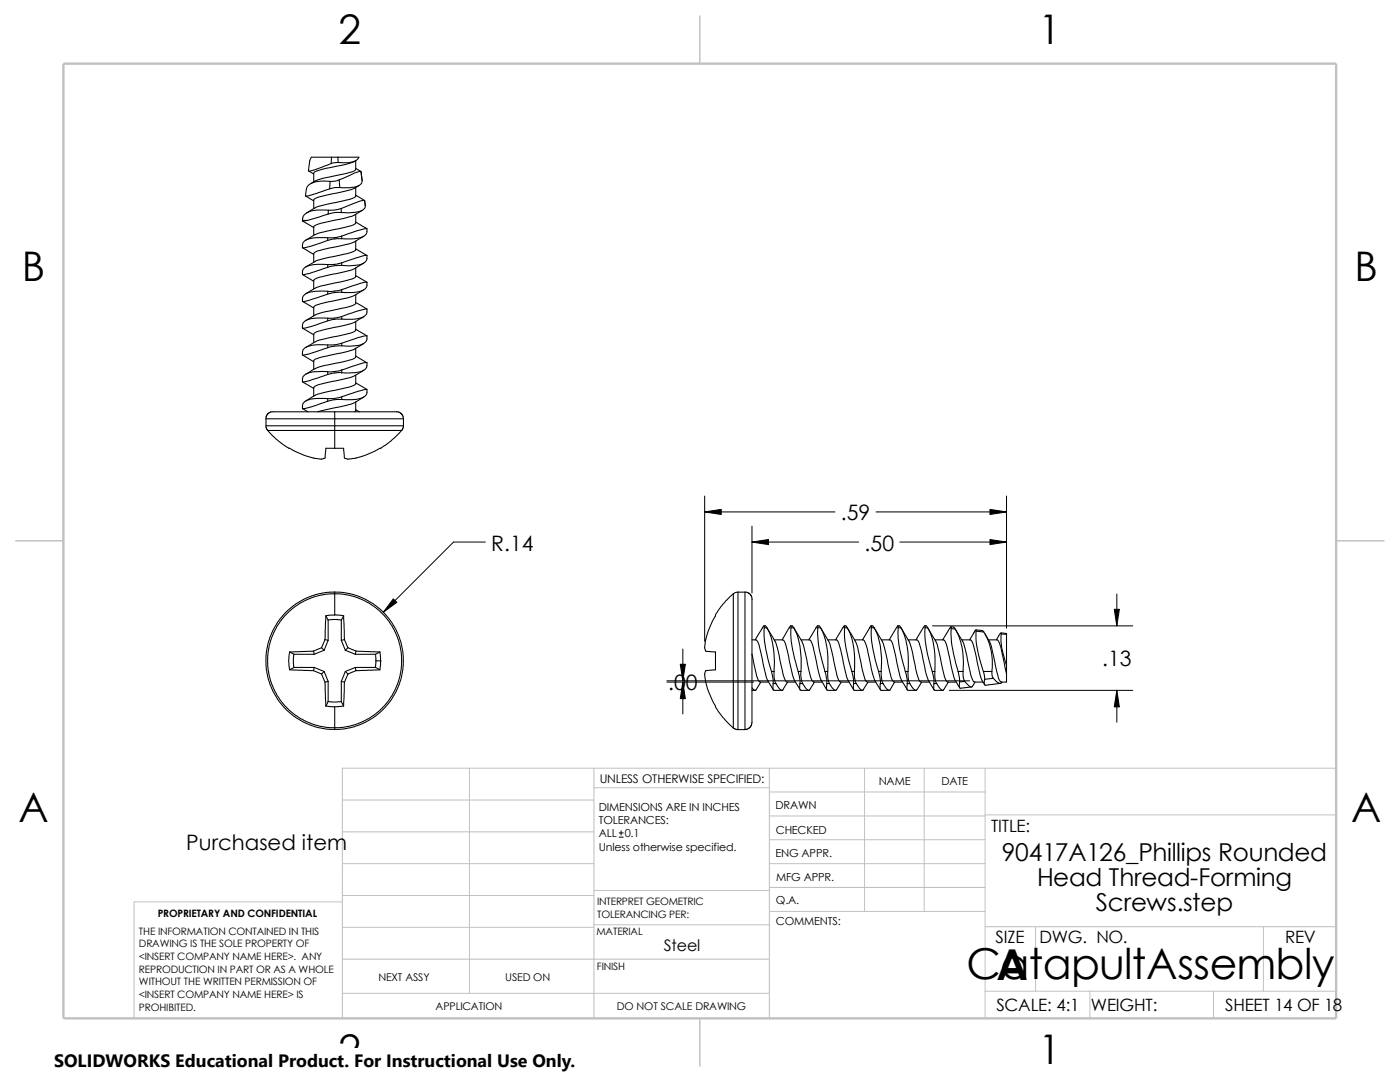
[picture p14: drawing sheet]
<svg xmlns="http://www.w3.org/2000/svg" width="279mm" height="216mm" viewBox="0 0 279 216" stroke-linecap="round" stroke-linejoin="round" font-family="sans-serif">
<defs><g id="words">
<g font-size="8.5">
<text x="192.9" y="195.3">CatapultAssembly</text>
<text x="198.8" y="195.5">A</text>
</g>
<g font-size="8.1">
<text x="67.6" y="8.8">2</text>
<text x="207.3" y="8.8">1</text>
<text x="4.4" y="56.1">B</text>
<text x="270.3" y="56.1">B</text>
<text x="3.7" y="164.1">A</text>
<text x="269.6" y="164.1">A</text>
<text x="67.6" y="212.3">2</text>
<text x="207.3" y="212.3">1</text>
</g>
<g font-size="4.9">
<text x="199.9" y="171.8">90417A126_Phillips Rounded</text>
<text x="207" y="176.7">Head Thread-Forming</text>
<text x="218.7" y="181.7">Screws.step</text>
</g>
<g font-size="4.2">
<text x="167.8" y="103.8">.59</text>
<text x="98" y="109.9">R.14</text>
<text x="172.5" y="109.9">.50</text>
<text x="133.3" y="137.6">.00</text>
<text x="220" y="133">.13</text>
<text x="37.2" y="169.6">Purchased item</text>
</g>
<text font-size="3.6" x="10.8" y="213">SOLIDWORKS Educational Product. For Instructional Use Only.</text>
<g font-size="3.4">
<text x="197.8" y="166">TITLE:</text>
<text x="198.7" y="188.1">SIZE</text>
<text x="207.5" y="188.1">DWG. NO.</text>
<text x="256.5" y="188.2">REV</text>
<text x="198.8" y="201.7">SCALE: 4:1</text>
<text x="217.7" y="201.8">WEIGHT:</text>
<text x="244.5" y="201.7">SHEET 14 OF 18</text>
</g>
<text font-size="3.2" x="132.5" y="189.8">Steel</text>
<text font-size="2.4" x="119.7" y="156.2">UNLESS OTHERWISE SPECIFIED:</text>
<g font-size="2.2">
<text x="119.5" y="161.8">DIMENSIONS ARE IN INCHES</text>
<text x="154.8" y="161.5">DRAWN</text>
<text x="175.4" y="156.7">NAME</text>
<text x="187.9" y="156.7">DATE</text>
<text x="119.5" y="164.4">TOLERANCES:</text>
<text x="119.5" y="167.1">ALL</text>
<text x="124.7" y="167.1">0.1</text>
<text x="154.8" y="166.3">CHECKED</text>
<text x="119.5" y="169.8">Unless otherwise specified.</text>
<text x="154.8" y="171">ENG APPR.</text>
<text x="154.9" y="175.7">MFG APPR.</text>
<text x="154.9" y="184.7">COMMENTS:</text>
<text x="154.9" y="180.5">Q.A.</text>
</g>
<g font-size="2.1">
<text x="75.5" y="195.7">NEXT ASSY</text>
<text x="100.8" y="195.7">USED ON</text>
<text x="86.9" y="201.5">APPLICATION</text>
<text x="123.1" y="201.6">DO NOT SCALE DRAWING</text>
</g>
<g font-size="2">
<text x="31.5" y="183">PROPRIETARY AND CONFIDENTIAL</text>
<text x="119.2" y="180.6">INTERPRET GEOMETRIC</text>
<text x="119.2" y="183.1">TOLERANCING PER:</text>
<text x="27.7" y="186.5">THE INFORMATION CONTAINED IN THIS</text>
<text x="27.7" y="189.1">DRAWING IS THE SOLE PROPERTY OF</text>
<text x="27.7" y="191.6">&lt;INSERT COMPANY NAME HERE&gt;. ANY</text>
<text x="119" y="186.6">MATERIAL</text>
<text x="27.7" y="194.1">REPRODUCTION IN PART OR AS A WHOLE</text>
<text x="27.7" y="196.6">WITHOUT THE WRITTEN PERMISSION OF</text>
<text x="119.1" y="193.5">FINISH</text>
<text x="27.7" y="199.1">&lt;INSERT COMPANY NAME HERE&gt; IS</text>
<text x="27.7" y="201.7">PROHIBITED.</text>
</g>
</g></defs>
<g fill="none" stroke="#c0c0c0" stroke-width=".2">
<path d="M68.3 159.6h50.2M93.7 153.3v44.9M118.5 157.2h35M118.5 153.3v49.9M153.5 158h43.1M153.5 153.3v49.9M172.6 153.3v28.6M184.4 153.3v28.6M196.6 153.3v49.9M266.7 153.3h-198.4v49.9M68.3 180h-41.5v23.2M68.3 172.3h50.2"/>
<path d="M68.3 166h50.2M68.3 178.7h50.2M118.5 177.7h35.1M153.5 177.1h43.1M153.5 172.3h43.1M153.5 162.8h43.1M153.5 167.6h43.1M196.6 162.6h70.1M68.3 191.4h85.2M68.3 185h50.2M68.3 198.2h85.2M118.5 184.5h35.1"/>
<path d="M153.6 181.9h43M196.6 184.9h70.1M196.6 197.8h70.1M206.7 184.9v12.9M217.5 197.8v5.4M242.2 197.8v5.4M252.1 184.9v12.9"/>
</g>
<path d="M139.7 3.2v9.5M3.1 107.9h9.6M266.7 107.9h9.5M139.7 203.2v9.5" fill="none" stroke="#c0c0c0" stroke-width=".21"/>
<path d="M12.7 12.7h254v190.5h-254z" fill="none" stroke="#c0c0c0" stroke-width=".47"/>
<g fill="none" stroke="#000" stroke-width=".21">
<path d="M61 39.1l1.6 1M61.6 34.1l1 .6M65.9 36.2a6 6 0 0 0-4.3 .8 2.88 2.88 0 0 0-.6 2.1l.8-.1 4-1.3M65.9 36.2l-.1 1.5M66.2 31.4h-4.1l-.3 .7-.2 2 .1 .1 .7-.2 3.7-1.4M66.2 31.4l-.1 1.2M66.2 31.4h1.2M67.4 31.4l.1 1M67.4 31.4h4.2a2.63 2.63 0 0 1-2.5 1.1l-1.6-.1M67.5 32.4l-1.4 .2M67.7 35.9l-.9 .3h-.9M67.7 35.9l.1 1.5"/>
<path d="M67.8 37.4h-1l-1 .3M70.7 32.2l-1.1 .4-2.1 .5a18.4 18.4 0 0 0-4.8 1.3l-.1 1.9M71 38.9l1.7 1.1M71 33.6l1 .6M71 37.4l-.1 1.9a30.3 30.3 0 0 1-6.2 1.6 8.8 8.8 0 0 0-3.5 1.6M71 32v1.7a1.14 1.14 0 0 1-1.1 .7l-2.7 .6a12.9 12.9 0 0 0-5.2 1.7M71 32l-.2 .2M71.7 37a15.4 15.4 0 0 1-6 1.8l-2 .5a1.37 1.37 0 0 0-1.1 .6v1.7M72.1 34.3h.1M72.1 34.3a4.4 4.4 0 0 0-2.6 .8l-1.8 .8M72.1 34.3l.2 1.7M72.3 36h.1"/>
<path d="M72.3 36a1.37 1.37 0 0 1-1.5 1.3l-3 .1M60.4 44h.9M60.4 44.1l2.2 1.3M60.4 49.4h.1M60.4 54.7h.1M60.4 44v.1M60.4 48.9v.5M60.4 54.2v.5M61.3 44l-.9 .1M62.8 46.8l-1.8 1.1M62.8 57.5l-1.8 1.1M65.4 48l-3.3 1.1-1.7 .3 2.2 1.4"/>
<path d="M65.4 53.3l-3.6 1.3-1.4 .2 2.2 1.3M65.4 58.7l-2.9 .9a3.7 3.7 0 0 1-2.1 .5M65.4 47.5a7.5 7.5 0 0 0-4.5 .5l-.4 .4-.1 .5M65.4 52.8a7.5 7.5 0 0 0-4.5 .5l-.4 .4-.1 .5M65.4 58.1a7.9 7.9 0 0 0-4.5 .6l-.2 .2a1.2 1.2 0 0 0-.3 1.2M65.4 47.5v.5M65.4 52.8v.5M65.4 58.1v.6M65.5 42.7l-4.2 1.3M65.5 42a7 7 0 0 0-4.6 .7 1.35 1.35 0 0 0-.5 1.3M65.5 42v.7M66.8 47.7l-1.4 .3"/>
<path d="M66.8 47.7h.1M66.8 58.4l-1.4 .3M66.8 58.4h.1M66.8 53l-1.4 .3M66.8 53h.1M66.8 52.7l-1.4 .1M66.8 52.7h.1M66.8 47.4h.1M66.8 47.4l-1.4 .1M66.8 58.1h.1M66.8 58.1h-1.4M68.1 41.6l-1.3 .3-1.3 .1"/>
<path d="M68.1 41.6v.8M68.1 42.4h-1.3l-1.3 .3M68.2 47.6l-1.4 .1M68.2 58.3l-1.4 .1M68.2 53h-1.4M68.2 52.5l-1.4 .2M68.2 47.1l-1.4 .3M68.2 57.8l-1.4 .3M68.2 47.1v.5M68.2 52.5v.5M68.2 57.8v.5M70.7 42.9l-.4 .2-3.3 .8a12.2 12.2 0 0 0-4.4 1.3v1.8"/>
<path d="M70.7 48.3l-1.1 .4-2.1 .4a18.4 18.4 0 0 0-4.8 1.3l-.1 .2v1.7M70.7 58.9a18.8 18.8 0 0 1-5.2 1.3l-2 .5a1.04 1.04 0 0 0-.9 .6v1.7M71 55l2.2 1.3M71 44.3l2.2 1.3-1.7 .4-3.3 1.1M71 49.7l2.2 1.3M71 48.1v1.9a26.6 26.6 0 0 1-6.1 1.5l-1.7 .5-2.2 1.3M71 58.8v1.8l-.2 .1a22.5 22.5 0 0 1-5.6 1.4l-2.2 .7-2 1.2M71 53.4v1.8a3.8 3.8 0 0 1-2.5 .9l-4.4 1-1.2 .4M71 42.8v1.7a11.4 11.4 0 0 1-4.3 1.3l-2.9 .6-.9 .4M72.3 42l-1.5 .9M72.6 57.8l-1.8 1.1M72.6 52.5a10.2 10.2 0 0 1-5.3 2.1 15.4 15.4 0 0 0-4.6 1.2l-.1 1.9"/>
<path d="M72.6 47.2l-1.8 1.1M72.8 40a8.1 8.1 0 0 0-3.4 1.1l-1.3 .5M72.8 40h.1M72.8 40l.1 1M72.9 41h.1M72.9 41a1.48 1.48 0 0 1-1.6 1.3l-1.6 .2-1.6-.1M73.2 51a1.76 1.76 0 0 1-2 1.9l-1.5 .1h-1.5M73.2 45.7a1.61 1.61 0 0 1-1.6 1.8l-1.3 .2-2.1-.1M73.2 56.3a1.62 1.62 0 0 1-1.6 1.9l-1.3 .2-2.1-.1M73.2 51l-2.1 .4-2.9 1.1M73.2 56.3a12.9 12.9 0 0 0-4.2 1.2l-.8 .3M60.4 60.2l2.2 1.3"/>
<path d="M60.4 76.2l2.2 1.3M60.4 76.2h.1M60.4 70.8h.1M60.4 65.4h.1M60.4 60.1h.1M62.8 68.2l-1.8 1.1M62.8 78.9l-1.8 1.1M65.4 64l-3.3 1.2-1.7 .3 2.2 1.3M65.4 69.4l-3.6 1.2-1.4 .2 2.2 1.4M65.4 74.7l-2.9 1a3.7 3.7 0 0 1-2.1 .5M65.4 63.5a7.5 7.5 0 0 0-4.5 .6l-.2 .1a1.2 1.2 0 0 0-.3 1.2M65.4 68.8a7.5 7.5 0 0 0-4.5 .6l-.2 .2a1.3 1.3 0 0 0-.3 1.2"/>
<path d="M65.4 74.2a8.9 8.9 0 0 0-4.3 .4l-.2 .2a1.12 1.12 0 0 0-.5 1.4M65.4 79.5a7.5 7.5 0 0 0-4.5 .6l-.2 .2a1.2 1.2 0 0 0-.3 1.2M65.4 63.5v.5M65.4 68.8v.6M65.4 74.2v.5M65.4 79.5v.6M66.8 79.8l-1.4 .3M66.8 79.8h.1M66.8 74.4l-1.4 .3M66.8 74.4h.1M66.8 69l-1.4 .4M66.8 69h.1"/>
<path d="M66.8 63.7l-1.4 .3M66.8 63.7h.1M66.8 68.8h-1.4M66.8 68.8h.1M66.8 63.5h.1M66.8 63.5h-1.4M66.8 74.1h.1M66.8 74.1l-1.4 .1M66.8 79.5h.1M66.8 79.5h-1.4M68.2 79.7l-1.4 .1M68.2 74.4h-1.4"/>
<path d="M68.2 69h-1.4M68.2 63.7h-1.4M68.2 68.5l-1.4 .3M68.2 63.2l-1.4 .3M68.2 73.8l-1.4 .3M68.2 79.2l-1.4 .3M68.2 63.2v.5M68.2 68.5v.5M68.2 73.8v.6M68.2 79.2v.5M70.7 64.3l-3.2 .9a18.4 18.4 0 0 0-4.8 1.3l-.1 .1v1.8M70.7 75l-.9 .4-2.7 .6a12.1 12.1 0 0 0-4.4 1.3l-.1 1.8"/>
<path d="M71 76.4l2.2 1.3-1.7 .4-3.3 1.1M71 71l2.2 1.4M71 65.7l2.2 1.3-1.7 .4-3.3 1.1M71 60.4l2.2 1.3-1.7 .3-3.3 1.2M71 69.5v1.7a1.55 1.55 0 0 1-1.2 .6l-2 .5a16.2 16.2 0 0 0-5.5 1.6l-1.3 .8M71 74.8v1.7a2.52 2.52 0 0 1-2 .9l-4.5 1-1.6 .5M71 64.1v1.7a1.14 1.14 0 0 1-1 .7l-6.3 1.4-.8 .3M72.6 79.2l-1.8 1.1M72.6 73.9l-1.8 1.1M72.6 68.5a12.2 12.2 0 0 1-6.1 2.2l-2.7 .7a1.33 1.33 0 0 0-1.2 .6v1.7M72.6 63.2l-1.8 1.1M73.2 77.8a1.61 1.61 0 0 1-1.6 1.8l-1.3 .2-2.1-.1"/>
<path d="M73.2 72.4a1.62 1.62 0 0 1-1.6 1.9l-3.4 .1M73.2 67.1a1.67 1.67 0 0 1-1.6 1.8l-1.9 .2-1.5-.1M73.2 61.7a1.61 1.61 0 0 1-1.6 1.8l-1.3 .2h-2.1M73.2 72.4a12.9 12.9 0 0 0-4.2 1.2l-.8 .2M53.1 85v.4l.3 .5M53.1 85h13.7M57.6 89.5h.1a13.9 13.9 0 0 0 6.6 2.1 .54 .54 0 0 0 .6-.8l.1-1.3h1.8M60.4 81.5h.1M65.4 80.1l-3.3 1.1-1.7 .3 1.1 .7M66.8 83.6h-13.7v1.4M66.8 83.6v1.4M66.8 83.6h13.7"/>
<path d="M66.8 85h13.7M66.8 85.9h13.4M66.8 82.2v1.4M66.8 82.2h12.3M66.8 85v.9M66.8 85.9v3.6M66.8 82.2h-12.7l-.8 .5-.3 .9M66.8 85.9h-13.4l1.7 1.7 2.5 1.8M70.7 80.3l-1.7 .6-5.6 1.3M71 81.7l.7 .5M71 80.2v1.7l-.2 .3M79.1 82.1l.7 .2 .4 .4 .3 .9"/>
<path d="M80.2 85.9l-1.3 1.3-1.5 1.3a16.9 16.9 0 0 1-8.1 3.1 .54 .54 0 0 1-.6-.8l-.1-1.3h-1.8M80.5 85l-.3 .9M80.5 83.6v1.4M66.8 118.4l-2.8 .3-1.9 .6-2.1 1-2.2 1.6-1.9 2.1-1.3 2.3-.9 2.8-.3 2.7 .3 2.8 .9 2.8 1.3 2.3 1.9 2.1 2.2 1.6 2.1 1 2.4 .6 2.3 .2M66.8 118.5l2.3 .2 2.4 .6 2 1 2.3 1.6 1.8 2.1 1.4 2.3 .9 2.8 .3 2.8-.3 2.7-.6 1.9-.9 2.1-1.7 2.2-2.1 1.9-2.3 1.3-2.7 .9-2.8 .3M66.8 118.1l-3 .3-2.6 .9-2.2 1.2-1.9 1.6-1.6 2-1.3 2.2-.8 2.6-.4 2.9 .4 3 .8 2.6 1.3 2.2 1.6 2 1.9 1.6 2.2 1.2 2.6 .8 3 .4M66.8 118.5v4.2l-1.8 .2M66.8 118.5v-.3h1.5l3.1 .7 1.4 .6 1.6 .9 2.1 1.7 1.6 2 1.2 2.2 .9 2.6 .3 3-.3 2.9-.9 2.6-1.2 2.2-1.6 2-2 1.6-2.2 1.2-2.5 .8-3 .4M146.3 118.5v26.7l.6 .3 .4 .1M146.3 118.5l-1.5 1.4-1.1 1.4a21.7 21.7 0 0 0-2.9 6.9l-.1 1.2a.58 .58 0 0 0 .7 .6l1.4 .1v3.3v.2l-1.4 .2a.62 .62 0 0 0-.8 .7 17.7 17.7 0 0 0 3.5 8.5l2.2 2.2M147.3 118.2l-1 .3M147.3 118.2h1.4"/>
<path d="M147.3 118.2v27.4M148.7 118.2h.4l.6 .3 .3 .6 .1 .5M148.7 118.2v27.4M150.1 119.6v24.6l-.2 .7-.4 .4-.8 .3M57.8 130.1l.9 .5M57.8 130.1l-.2 1.5 .2 2M58.7 130.6l-.2 .7 .1 1.9M58.7 130.6h4M62.6 129.9l.1 .7M62.6 129.9l-4.8 .2M62.6 133.8l1.6 .7M62.7 133.2h-4l-.9 .4 4.8 .2"/>
<path d="M62.7 133.2l-.1 .6M62.7 133.2l2 .8M64.2 129.2l.5 .6M64.2 129.2l-1.6 .7M64.2 134.5l.7 1.6M64.7 134l-.5 .5M64.7 129.8l-2 .8M64.7 134l.8 2M64.9 127.6l-.7 1.6M64.9 136.1l.1 4.8M64.9 127.6l.6 .2M65 122.9l-.1 4.7"/>
<path d="M65 122.9l.5 .8v4.1M65.5 140h2.6M65.5 123.7l1.8-.1 .8 .1M65.5 140l-.5 .9M65.5 136l-.6 .1M65.5 127.8l-.8 2M65.5 136v4M66.8 122.7l1.8 .2M68.1 136l.6 .1M68.1 127.8l.8 2M68.1 123.7v4.1M68.1 136v4"/>
<path d="M68.6 122.9l.1 4.7M68.6 122.9l-.5 .8M68.7 127.6l.7 1.6M68.7 127.6l-.6 .2M68.7 136.1l-.1 4.8-.5-.9M68.9 134l.5 .5M68.9 134l-.8 2M68.9 129.8l2 .8M69.4 129.2l-.5 .6M69.4 134.5l-.7 1.6M69.4 129.2l1.6 .7M70.9 133.2l-2 .8"/>
<path d="M70.9 133.2l.1 .6M70.9 133.2h4M70.9 130.6h4M71 133.8l-1.6 .7M71 129.9l4.8 .2-.9 .5M71 129.9l-.1 .7M74.9 130.6l.1 1.3M74.9 133.2l.9 .4M75 131.9h1M75 131.9l-.1 1.3M75.8 130.1l.2 1.8M75.8 133.6l-4.8 .2"/>
<path d="M76 131.9l-.2 1.7M150.1 127.7l.9 .1a17 17 0 0 1 1.4 5.3l.4 1.4a7.2 7.2 0 0 0 1.5 3.2M150.1 137.2l.4 .5 .4-.1M150.1 137.8h.6M150.1 130.5l.1 .8a17.5 17.5 0 0 0 1.3 4.7l.2 .1M151.7 136.1h1.7M151.8 136.1l-.9 1.6M152.5 124.9l-1.8 2.8M152.5 124.9h.1M152.5 124.9v.4M152.5 124.9h.2M152.5 125.3h.5"/>
<path d="M152.5 125.3a23.1 23.1 0 0 0 1.5 8.7M152.7 124.9l.3 .4M152.7 124.9h.1M153 125.2a12.1 12.1 0 0 1 2.3 4.8l.3 1.5a13.7 13.7 0 0 0 1.3 4.5l1.8 .1M153 125.3a14.6 14.6 0 0 1 1.5 8.7M154 134h.5M154 134l.3 1.7v.7M154.3 136.4a1.32 1.32 0 0 0 .1 1.4h1.7M154.3 136.4h.6M154.5 134a4.3 4.3 0 0 0 .4 2.4M154.5 127.7h1.8l.1 .1a29.9 29.9 0 0 1 1.6 6.3l.6 1.7M157.2 136.1l-1.1 1.7-.5-.3-.7-1.1"/>
<path d="M157.8 124.9l-1.7 2.8M157.8 124.9h.1M157.8 124.9l.1 .4M157.8 124.9h.3M157.9 125.3a23.1 23.1 0 0 0 1.4 8.7M157.9 125.3h.5M158.1 124.9l.3 .4M158.1 124.9h.1M158.4 125.3l.9 1.4a11.3 11.3 0 0 1 1.7 5 10.7 10.7 0 0 0 1.3 4.4h.1M158.4 125.3a15.6 15.6 0 0 1 1.5 8.7M158.6 135.8l1.1 1.9M159.3 134l.4 2-.1 .4"/>
<path d="M159.3 134h.6M159.6 136.4h.6M159.6 136.4l.1 1.3 1.7 .1M159.9 127.7h1.6a2.86 2.86 0 0 1 .9 2.1l.4 1.5a17 17 0 0 0 1.2 4.5M159.9 134a4.9 4.9 0 0 0 .3 2.4M162.4 136.1h1.7M162.5 136.1l-1 1.7-.5-.3-.8-1.1M162.9 125.3l-1.5 2.4M162.9 125.3h.1M163.2 124.9l-.3 .4M163.2 124.9h.1M163.2 124.9v.4"/>
<path d="M163.2 124.9h.2M163.2 125.3h.5M163.2 125.3v.4a23.9 23.9 0 0 0 1.4 8.3M163.4 124.9l.3 .4M163.4 124.9h.1M163.7 125.2l.8 1.4a14.1 14.1 0 0 1 2.1 6.2l.6 2.5 .5 .8M163.7 125.3a15.6 15.6 0 0 1 1.5 8.7M164 135.8l1 1.9M164.6 134h.6M164.6 134l.4 1.4v1M165 136.4l-.1 .8 .2 .6h1.7M165 136.4h.5"/>
<path d="M165.2 134a4.9 4.9 0 0 0 .3 2.4M165.2 127.7h1.7a3.5 3.5 0 0 1 1 2.3l.3 1.5a13.8 13.8 0 0 0 2.2 6.2M167.7 136.1h1.7M167.9 136.1l-1.1 1.7-.7-.6-.6-.8M168.5 124.9l-1.7 2.8M168.5 124.9h.1M168.5 124.9l.1 .4M168.5 124.9h.3M168.6 125.3a23.1 23.1 0 0 0 1.4 8.7M168.6 125.3h.5M168.8 124.9l.3 .4M168.8 124.9h.1"/>
<path d="M169.1 125.3a14 14 0 0 1 1.5 7.8l-.1 .9M169.1 125.3a11.9 11.9 0 0 1 2.6 6.2 14.6 14.6 0 0 0 1.2 4.5l1.9 .1M170 134h.5M170 134l.3 1.7v.7M170.3 136.4a1.32 1.32 0 0 0 .2 1.4h1.6M170.3 136.4h.6M170.5 134a4.3 4.3 0 0 0 .4 2.4M170.6 127.7h1.7l.2 .1a39.3 39.3 0 0 1 1.7 6.9l.4 1.1 1.1 1.9M173.2 136.1l-1 1.7-.5-.3-.8-1.1M173.6 125.3l-1.5 2.4M173.6 125.3h.1M173.9 124.9l-.3 .4"/>
<path d="M173.9 124.9h.1M173.9 124.9v.4M173.9 124.9h.2M173.9 125.3a23.1 23.1 0 0 0 1.4 8.7M173.9 125.3h.6M174.1 124.9l.4 .4M174.1 124.9h.1M174.5 125.3l.4 .6a11.2 11.2 0 0 1 2.2 5.8 11.3 11.3 0 0 0 1.3 4.4M174.5 125.3a15.2 15.2 0 0 1 1.4 8.7M175.3 134h.6M175.3 134l.4 2v.4M175.7 136.4l-.1 1 .2 .3 1.7 .1"/>
<path d="M175.7 136.4h.5M175.9 134l.1 1.7 .2 .7M175.9 127.7h1.8a11.4 11.4 0 0 1 1.2 4.3l.7 2.8 .4 1M178.4 136.1h1.7M178.6 136.1l-1.1 1.7-.5-.3-.8-1.1M179.2 124.9l-1.7 2.8M179.2 124.9h.1M179.2 124.9v.4M179.2 124.9h.3M179.2 125.3h.6M179.2 125.3a21 21 0 0 0 1.2 7.7l.3 1M179.5 124.9l.3 .4"/>
<path d="M179.5 124.9h.1M179.8 125.3a15.6 15.6 0 0 1 1.4 8.7M179.8 125.3l.8 1.4a11.8 11.8 0 0 1 1.9 5.3l.6 2.8 .3 .9 .4 .4M180 135.8l1.1 1.9M180.7 134l.3 1.4 .1 1M180.7 134h.5M181.1 136.4h.5M181.1 136.4l-.1 .8 .2 .6h1.6M181.2 127.7h1.8a1.24 1.24 0 0 1 .6 1l.6 2.8a13.6 13.6 0 0 0 1.4 4.9l.8 1.3M181.2 134a4.9 4.9 0 0 0 .4 2.4M181.6 136.4l.7 1.1 .5 .3 .2-.2M183.8 136.1h1.7"/>
<path d="M183.9 136.1l-.9 1.6M184.6 124.9l-1.8 2.8M184.6 124.9h.1M184.6 124.9v.4M184.6 124.9h.2M184.6 125.3h.5M184.6 125.3a23.1 23.1 0 0 0 1.5 8.7M184.8 124.9l.3 .4M184.8 124.9h.1M185.1 125.2l.9 1.5a15 15 0 0 1 2 6.3l.5 2 .5 1 1.8 .1M185.1 125.3a14 14 0 0 1 1.5 7.8v.9M186.1 134l.3 1.7v.7"/>
<path d="M186.1 134h.5M186.4 136.4h.5M186.4 136.4v1.1l.1 .3h1.7M186.6 134a4.3 4.3 0 0 0 .3 2.4M186.6 127.7l1.9 .1a20.3 20.3 0 0 1 1.4 5.5 8.1 8.1 0 0 0 1.6 3.9M189.3 136.1l-1.1 1.7-.5-.3-.8-1.1M189.8 125.1h.5l.3 .4M189.8 125.4v-.3l-1.7 2.6M189.8 125.4l.8 .1M189.8 125.4l.1 3 .8 3.8 .5 1.8M190.6 125.5a14.1 14.1 0 0 1 1.6 8.5M190.7 125.6l.6 1.1a11.9 11.9 0 0 1 2 5.8l.6 2.6a1.03 1.03 0 0 0 .6 1"/>
<path d="M191.2 134h.1M191.2 134l.3 2.1M191.2 134h1M191.5 136.1l-.1 .7 .2 .5 2.3-.2M191.9 127.7h1.8a12.6 12.6 0 0 1 1.5 5.1l.8 3M192.2 134a3.2 3.2 0 0 0 .3 2M192.2 134h.1M192.5 136l.9 .9a.45 .45 0 0 0 .5 .2 .45 .45 0 0 0 .3-.4l.4-.6M192.5 136l-1 .1M194.5 136.1h1.7M194.8 125.7l1.3 .1 .2 .3M194.8 125.9a20.7 20.7 0 0 0 1.5 8.1"/>
<path d="M194.8 125.9v-.2l-1.3 2M194.8 125.9l1.5 .2M196 135.8l.5 .9M196.3 134h.1M196.3 134l.2 1.6M196.3 134h1.7M196.3 126.1a12.1 12.1 0 0 1 1.7 7.9M196.5 135.6a.91 .91 0 0 0 .1 1.1l3-.3M196.6 126.5a9.4 9.4 0 0 1 1.7 4.6 18.4 18.4 0 0 0 1.3 4.8l.2 .2M197.3 127.7h1.8a24.9 24.9 0 0 1 1.6 6l.2 .7M198 134v.8l.2 .5M198 134h.1"/>
<path d="M198.2 135.3l.4 .4a1.01 1.01 0 0 0 1.2 .6l.1-.2M198.2 135.3l-1.7 .3M199.8 126.3l1.1 .1v.2M199.8 136.1h1.1M199.8 126.5v-.2l-1 1.4M199.8 126.5l1.1 .1M199.8 126.5a13.8 13.8 0 0 0 1.1 6.3M200.9 132.8v1.6M200.9 126.6v6.2M200.9 134.4v1.7M65 140.9l1.8 .2M66.8 141.1v4.1"/>
<path d="M66.8 145.2v.4M68.5 140.8l-1.7 .3M147.3 145.6h1.4"/>
</g>
<g fill="none" stroke="#000" stroke-width=".2">
<path d="M140.6 99v29M200.9 99v26.3M96.9 108.2h-6.4l-14 14M140.6 102.2h26M150.1 108.2h21.3M150.1 105v13.3M174.8 102.2h26.1M179.6 108.2h21.3M222.9 118.5v6.4M133.1 136.1h17.3M133.1 135.8h60.4M136.3 129.5v6.3"/>
<path d="M136.3 136.1v6.4M186.1 124.9h40M189.4 137.8h36.7M222.9 137.8v6.3M123.6 167h.8M123.6 166.2h.8M124 165.8v.8"/>
</g>
<path d="M140.6 102.2l3.3-.6v1.1zM150.1 108.2l3.3-.5v1zM197.6 107.7l3.3 .5-3.3 .5zM197.6 101.6l3.3 .6-3.3 .5zM78.5 119.5l.7 .7-2.7 2zM136.3 136.1l.5 3.3h-1zM135.8 132.5h1l-.5 3.3zM222.9 137.8l.5 3.3h-1zM222.4 121.6h1l-.5 3.3z" fill="#000" stroke="#000" stroke-width=".2"/>
<path d="M10.8 209.2h104.1v6.7h-104.1z" fill="#fff"/>
<use href="#words"/>
</svg>
